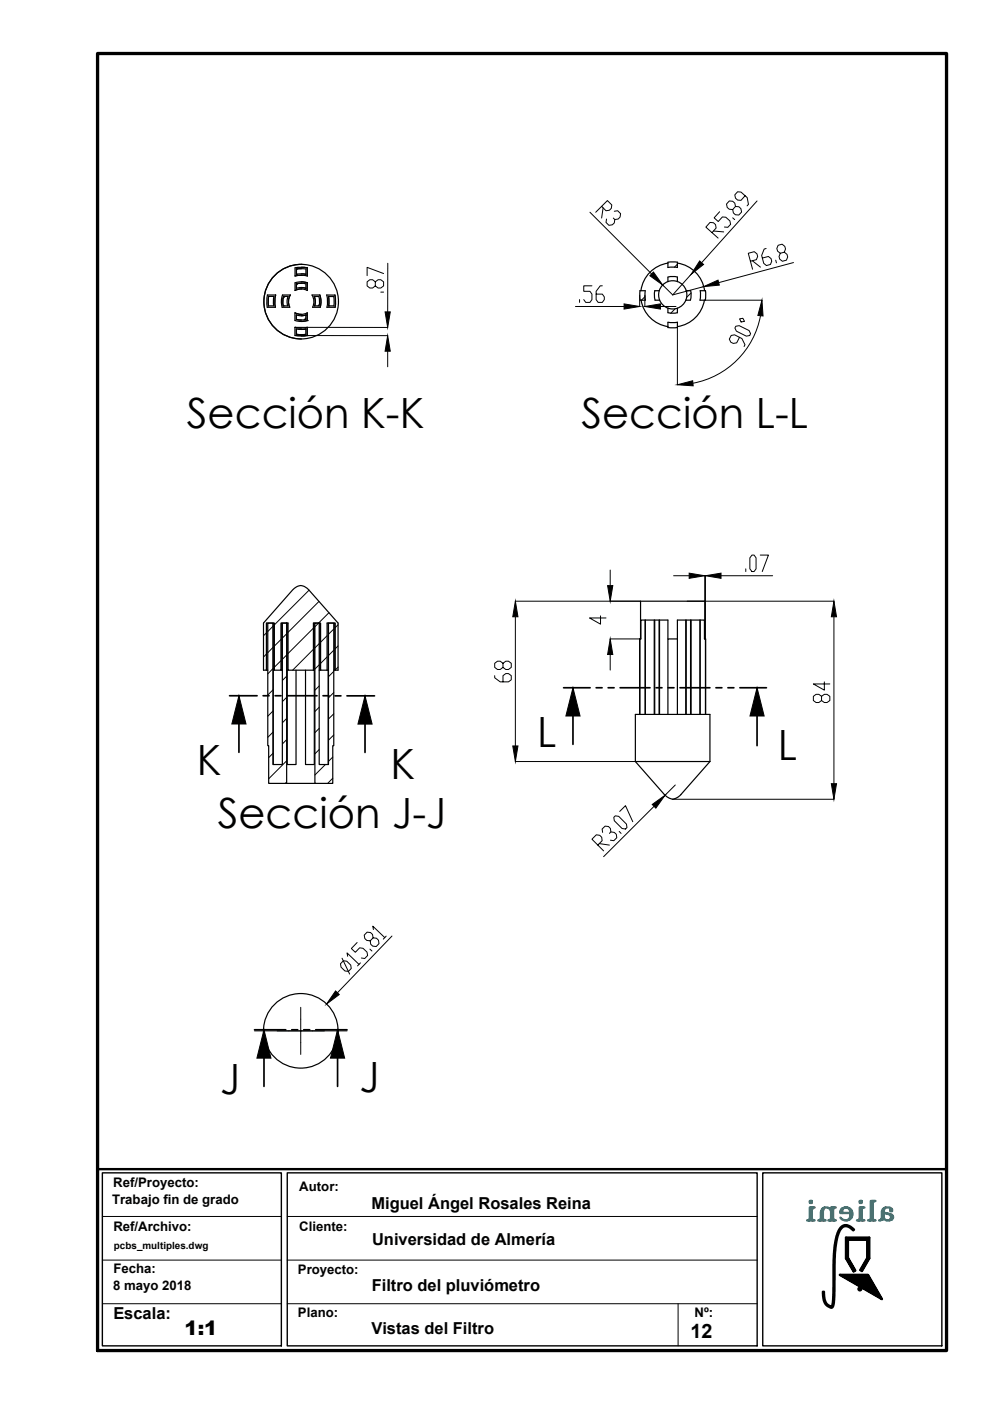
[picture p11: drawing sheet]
<svg xmlns="http://www.w3.org/2000/svg" width="210mm" height="297mm" viewBox="0 0 210 297" stroke-linecap="round" stroke-linejoin="round" font-family="sans-serif">
<defs><g id="words">
<g font-size="8.8">
<text x="39.6" y="90.7">Sección K-K</text>
<text x="123.3" y="90.7">Sección L-L</text>
<text x="113.9" y="158.3">L</text>
<text x="164.9" y="161.2">L</text>
<text x="41.7" y="164.4">K</text>
<text x="82.8" y="165.2">K</text>
<text x="46.2" y="175.5">Sección J-J</text>
<text x="46.7" y="231.9">J</text>
<text x="76.2" y="231.5">J</text>
</g>
<g font-size="4.2">
<text x="39.1" y="283.1">1:1</text>
<text x="146.4" y="283.8">12</text>
</g>
<g font-size="3.5">
<text x="78.7" y="256.3">Miguel Ángel Rosales Reina</text>
<text x="78.9" y="263.9">Universidad de Almería</text>
<text x="78.8" y="273.7">Filtro del pluviómetro</text>
<text x="24" y="279.7">Escala:</text>
<text x="78.7" y="282.8">Vistas del Filtro</text>
</g>
<g font-size="2.8">
<text x="24" y="251.7">Ref/Proyecto:</text>
<text x="23.8" y="255.3">Trabajo fin de grado</text>
<text x="63.5" y="252.6">Autor:</text>
<text x="24" y="261">Ref/Archivo:</text>
<text x="63.5" y="260.9">Cliente:</text>
<text x="24.1" y="270">Fecha:</text>
<text x="24" y="273.6">8 mayo 2018</text>
<text x="63.2" y="270.1">Proyecto:</text>
<text x="63.2" y="279.2">Plano:</text>
<text x="147.3" y="279.3">Nº:</text>
</g>
<text font-size="2.1" x="24.2" y="264.7">pcbs_multiples.dwg</text>
</g></defs>
<!-- layer: 0 -->
<g fill="none" stroke="#000" stroke-width=".25">
<path d="M62.9 58.2h.1M62.9 57h.1M62.9 57v1.2M62.9 57h2l-.1 1.2M63.8 56h.1M63.8 58.4h.1M63.8 57h.1M63.9 59.8l1.3 .2M63.9 58.4l-1.3 .1M63.9 58.1h1h-2M63.9 57h-1M63.9 56.7l1.3 .1"/>
<path d="M63.9 56a7.9 7.9 0 0 0-7.9 7.9 7.9 7.9 0 0 0 7.8 8M65.1 56.8l.1 1.7-1.6-.1-1 .1M65.1 60h.1M65.1 56.8h.1M65.2 60v1.6l-1.3-.3-1.3 .3M65.2 60l-1.6-.2-1 .2v1.6M65.2 56.8l-1.1-.1-1.5 .1v1.7M141.6 55.6h2v1.1h-2zM141.6 58.8v.9M141.6 55.8a6.8 6.8 0 0 0-5.7 5.8M141.6 58.7l1.2-.1 .8 .1M143.6 58.8v.9"/>
<path d="M143.6 55.8a6.8 6.8 0 0 1 5.8 5.8M56.7 62.5h1.7l-.1 1.6 .1 1.1-1.7-.1-.1-1.5zM56.9 64.9h1.1M56.9 62.8h1.2M57 62.8l-.1 2M58.1 62.8l-.1 2M59.8 65.1l-.1-1 .2-1.6h1.7l-.4 1.3 .2 1.3-1.6 .1M60 64.9h.1M60 64.9h1M60.1 62.8h1l-.2 .8 .1 1.2M60.1 62.8h.1M60.1 62.8l-.1 .8 .1 1.2"/>
<path d="M62.5 66.3l.1 1.6 1.5 .2 1.1-.1M62.5 69.4l.1 1.7 1 .1 1.5-.1M62.5 69.4l1.6 .1 1.1-.1-.1 1.7M62.5 69.4l1.3 .2M62.6 66.3l1.3 .4 1.3-.4-.1 1.7M62.6 66.3l1.3 .4M62.8 69.8l.1 1.1zM62.8 60.2l.1 .9zM62.8 69.8h2.1M62.9 70.9l.9 .1M62.9 66.8v.9M62.9 67.7l1 .2"/>
<path d="M62.9 66.8l.8 .1 1.2-.1M62.9 61.1l1.2-.1 .8 .1M63.8 67.9h.1M63.8 66.7h.1M63.8 60h.1M63.8 61.3h.1M63.9 61.3l-1.3 .3M63.9 61l1 .1M63.9 60l-1 .2 1.2-.1 .8 .1M64.8 69.8h.1M64.8 69.8v1.1h-1.9M64.8 66.8l.1 .9-1.2 .2-.8-.2"/>
<path d="M64.8 66.8h.1M64.8 61.1h.1M64.9 66.8l-1 .2M64.9 69.8l-1 .1M64.9 60.2v.9M65.1 71.1h.1M65.1 68h.1M65.1 71.1l-1.3 .1M65.2 68l-1.3 .2M66.2 62.5h1.6l.2 1.1-.1 1.5h-1.6l.3-1.3zM66.6 62.8h.1M66.6 62.8l.3 1.2-.2 .8"/>
<path d="M66.6 62.8h1l.1 .8v1.2M66.7 64.9h1M69.6 62.9l1.2-.1v2M69.6 62.9h.1M69.6 62.8l.1 2M69.7 64.9h.1M69.7 64.9h1.1M71 62.5l.1 1.1v1.5l-1.8 .1 .2-1.1-.2-1.6 1.7 .1M135.7 61.6h1.1l.1 2M135.7 61.6v2M135.7 63.6h1.1M135.9 63.6a6.8 6.8 0 0 0 5.7 5.6"/>
<path d="M138.9 63.6h.9M139.7 61.6h-.9l-.1 1.2 .2 .8M141.6 69.5v-1.2h2v1.2M141.6 65.4v.9l1.2 .1 .8-.1v-.9M141.6 69.4h2M141.6 65.3l1.2 .2 .8-.2M145.4 63.6h1M145.5 61.6h.9M145.5 61.6a3 3 0 0 0-4.9-1.2 3 3 0 0 0 1 4.9M145.5 61.6a3 3 0 0 1-1.9 3.7M146.4 61.6l.1 1.2-.1 .8M148.4 63.6h1.1"/>
<path d="M149.4 63.6a6.8 6.8 0 0 1-5.8 5.6M149.5 63.6l.1-2h-1.1l-.1 2M56.6 132.1l-.1 10M56.8 132.1h1.1v30h2v-30h.9v34h-3.8v-8h-.2zM57.9 132.1v30M59.7 132.1v10h-.1M60.9 132.1v30h1.9v-20M66.6 132.1v30h-1.8v-20M66.8 132.1h.9v30h1.9v-30h1.2v26h-.2v8h-3.8zM67.8 132.1v10h.2M69.6 132.1v30M71 132.1l.1 10"/>
<path d="M135.6 135.5l.1 16v-16h.2v-4h5.7v4M135.6 135.5h.1M135.8 135.5v-8h13.6v8M136.8 131.5v20M138.7 131.5v20M138.8 131.5v20M139.7 131.5v20M139.8 131.5v20M143.6 135.5h-2v16M145.4 131.5v20M145.5 131.5v20M146.4 131.5v20"/>
<path d="M146.5 131.5v20M148.4 131.5v20M149.6 135.5v16M56.6 142.1h.2M57.9 142.1h.3M59.7 142.1h.2M60.9 142.1h.2M66.4 142.1h-5.3v-10h-1.5v10h-1.4v-10h-1.7v10h-.6v-10l6.1-7a2.06 2.06 0 0 1 3.5 0l6.2 7v10h-.6v-10h-1.8v10M66.4 142.1v-10h1.6v10h1.3M66.4 142.1h.2M67.7 142.1h.1M69.3 142.1h.3"/>
<path d="M70.8 142.1h.2M143.6 151.5v-20h5.8v4h.2v16M60.8 166.1h6M134.7 161.5l6.2 7a2.04 2.04 0 0 0 3.5 0l6.1-7M134.7 161.5v-10h15.8v10M134.7 161.5h15.8"/>
<circle cx="63.9" cy="64" r="7.9"/>
<circle cx="63.8" cy="218.6" r="7.9"/>
</g>
<g fill="none" stroke="#000" stroke-width=".21">
<path d="M79.6 59.8l.6-.5h.5l.6 .5v.8l-.6 .5h-.5l-.6-.5v-.8l-.6-.5h-.6l-.6 .5v.8l.6 .5h.6l.6-.5M81.3 58l-3.5-1.3v1.7M82.2 55.8v10.3M125.1 45l13.1 13.1M127.6 43.8l.9 .9 .7-.1 .4-.4 .1-.7-.9-1-2.5 2.5M127.9 44.1l-.3 2.1M128.6 46.4l-.1 .8 .6 .6 .7-.1 .4-.4 .2-.8M130.2 44.8l.8-.1 .6 .6-.1 .7-.4 .4-.7 .1-.4-.3M143.6 56l-.6 .7M146.5 58.1l-3.9 4.4M151 49.3l.8-1-.1-.7-.4-.4h-.8l-.8 1 2.6 2.3M151.3 49l2.1 .2"/>
<path d="M152.6 44.9l-1.2 1.3 .9 .8 .9-1 .7 .1 .9 .7 .1 .8-.6 .6-.7-.1M155.3 46.2l.5 .4M155.9 43.8h.8l.4 .4 .1 .8-.6 .6-.7-.1-.4-.4-.2-.7 .6-.6-.1-.7-.5-.4-.7-.1-.6 .7 .2 .7 .4 .4h.7M158 41.5l-.9 1-.7-.1-.5-.4-.1-.7 .6-.6h.7l1.3 1.2 .3 1.4-.3 .3M159.1 55.4l1.3-.3 .2-.7-.1-.6-.6-.4-1.2 .3 .9 3.4M159.5 55.3l1.7 1.3M160.5 42.6l-11.7 13.1M162.4 52.7l-.4 .1-.5 1.4 .4 1.6 .6 .5 .9-.2 .2-.7-.1-.6-.6-.4-1.3 .3M164.5 55.2l.1 .5M166.3 53.5l.6 .4 .1 .6-.3 .7-.8 .2-.6-.5-.1-.5 .2-.7 .9-.2 .2-.7-.1-.6-.6-.4-.8 .2-.3 .7 .2 .6 .5 .4M168.2 55.7l-15.8 4.2M60.5 62.8l-.5 .5"/>
<path d="M62.6 71.1l19.6 .1M62.6 69.4h19.6M63.2 60.1l-.3 .4M64.8 67.4l-.3 .4M67.7 64.6l-.3 .3M80.7 61.9h.6M82.2 74.5v3.3M122 65h10.3M122.9 63.5v.6M125.5 60.6h-1.7v1.2h1.3l.4 .6v1.1l-.4 .6h-.9l-.4-.6M127.7 60.6h-.4l-.9 1.2v1.7l.4 .6h.9l.4-.6v-.6l-.4-.5h-1.3M135.6 62.6v2.4"/>
<path d="M136.7 62.6v2.4M136.7 62.9l-.7 .7M140 65h3.3M140.5 60.4l2.1 2.1M143.1 65.5l-.9 .9M143.6 69.5v12.1M146.5 62.1l-.9 1M149.2 60.8l-6.6 1.7M149.5 63.6h.1M149.6 63.6h12M156 69.2l.7-.2 2.1 1.1 .3 .6-.2 .4-.7 .2-2.1-1.1-.3-.6zM156.8 71.5l-.6 1.2-.7 .1-.6-.2-.3-.7 .4-.8 .8-.1 1.5 .8 .7 1.3-.2 .4"/>
<path d="M156.8 67.6l.7-.1 .3 .6-.7 .2zM161.2 66.9a17.9 17.9 0 0 1-14.3 14.4M159.4 117.7h.5l.4 .6v2.3l-.4 .6h-.5l-.4-.6v-2.3zM161.2 117.7h1.7l-1.3 3.5M56.5 134.2l-.6 .6M56.5 138.7l-.6 .6M57.9 132.8l-1.1 1.1M57.9 137.3l-1.1 1.1M59.6 135.6l-1.4 1.4M60.8 138.9l-.9 .9M60.8 134.4l-.9 .9M65.5 125.1l-7.3 7.4"/>
<path d="M66.4 133.2l-5.3 5.4M66.4 137.7l-4.4 4.4M67.6 127.5l-6.5 6.6M67.7 136.5l-.9 .9M69.3 134.8l-1.3 1.4M69.3 139.3l-1.3 1.4M69.8 129.9l-3 3M70.8 137.9l-1.2 1.1M70.8 133.4l-1.2 1.1M71.7 132.5l-.6 .6M71.7 136.9l-.6 .7M109.3 127.5h26.4"/>
<path d="M109.3 130.8v27.4M127.3 130.6v1.7l-2.3-1.3h3.5M129.4 135.5h6.2M129.4 120.9v3.3M129.4 138.8v3.3M142.8 122.1h3.3M145.7 127.5h31.1M149.4 127.4v-5.3h.2v13.3M152.9 122.1h10.9M158.1 120.6v.6M176.8 130.8v35.4M57.9 146.3l-1.1 1.1"/>
<path d="M57.9 150.7l-1.1 1.1M57.9 155.2l-1.1 1.1M57.9 141.8l-1.1 1.1M57.9 159.7l-.9 .9M59.6 140.1l-1.4 1.4M60.8 143.4l-.9 .9M60.8 147.8l-.9 1M60.8 152.3l-.9 .9M60.8 156.8l-.9 .9M67.7 140.9l-.9 1M67.7 145.4l-.9 .9M67.7 149.9l-.9 1"/>
<path d="M67.7 154.4l-.9 .9M67.7 158.9l-.9 .9M70.8 142.3l-1.2 1.2M70.8 146.8l-1.2 1.2M70.8 151.3l-1.2 1.1M70.8 155.8l-1.2 1.1M71.7 141.4l-.6 .6M104.9 143.3v.4l1.2 .9h1.7l.6-.5v-.8l-.6-.5h-.6l-.6 .5v1.3M106.6 140.6l.6-.4h.6l.6 .4v.9l-.6 .4h-.6l-.6-.4v-.9l-.5-.4h-.6l-.6 .4v.9l.6 .4h.6l.5-.4M174.2 147.6l.6-.4h.6l.5 .4v.9l-.5 .4h-.6l-.6-.4v-.9l-.6-.4h-.6l-.5 .4v.9l.5 .4h.6l.6-.4M174.8 144.6v1.7l-2.3-1.3h3.4M60.8 161.3l-3.8 3.8"/>
<path d="M60.8 165.8l-.3 .3M69 162.1l-2.2 2.2M70.6 160.5l-1 .9M70.6 165l-1.1 1.1M109.3 161.5h25.3M126.8 179.2l.9-1-.1-.7-.4-.4-.8-.1-.9 .9 2.5 2.5M127 178.9l2.2 .3M127.8 176.5l-.1-.7 .6-.6h.7l.4 .5 .1 .7-.3 .3M129.5 176.4l.7 .1 .5 .4 .1 .7-.7 .6-.7-.1M130.1 173.3l.4-.3 .7 .1 1.6 1.6 .1 .8-.3 .3-.7-.1-1.7-1.7zM131.3 176.3l.4 .4M131.4 172l1.2-1.2 1.6 3.4"/>
<path d="M138.7 171l-10.7 10.6M142.7 169.5h34.1M143.2 166.4l-2.2 2.2M75.7 199.8l-1.2 1.3 .8 .8 .9-.9 .8 .1 .8 .8 .1 .7-.6 .6-.7-.1M79.1 198.8l.7 .1 .4 .4 .2 .8-.6 .6-.8-.1-.4-.4-.1-.7 .6-.7-.1-.7-.4-.4-.8-.1-.6 .7 .2 .7 .4 .4 .7 .1M79.2 197.1l-.2-.7 2.6 2.4M81.9 198.5l-.6 .6M83.1 198.5l-11.5 12M54 218.6h19.6M63.8 213.6v10M72.5 203.2l1.6 3.3M72.8 203.7l.7 .1 .9 .8 .1 .7-.6 .7-.8-.1-.8-.8-.1-.8z"/>
<path d="M73.7 202.8l-.1-.8 2.5 2.5M76.4 204.2l-.6 .6M78.4 201.2l.5 .4M21.7 257.9h38M60.9 257.9h99.6M21.7 267.2h38M21.7 276.4h38M60.9 267.2h99.6M60.9 276.4h99.6M143.8 276.4v8.9"/>
</g>
<g fill="#000" stroke="#000" stroke-width=".21">
<path d="M138.5 57.7l2 2.7-2.7-1.9zM148.3 55.3l.9 .8-2.7 2zM149.2 60.8l3-1.4 .3 1.1zM82.2 71.2l.5 3.3h-1.1zM81.6 66.1h1.1l-.5 3.3zM132.3 64.4l3.3 .6-3.3 .5zM136.7 65l3.3-.6v1.1zM161.6 63.6l.2 3.4-1.1-.1zM143.6 81.6l3.3-.9 .1 1.1zM109.3 127.5l.5 3.3h-1.1zM129.4 135.5l.5 3.3h-1.1zM128.8 124.2h1.1l-.5 3.3z"/>
<path d="M146.1 121.5l3.3 .6-3.3 .5zM149.6 122.1l3.3-.6v1.1zM176.8 127.5l.6 3.3h-1.1zM50.7 147.5l1.5 6h-3zM77.4 147.5l1.5 6h-3zM108.7 158.2h1.1l-.5 3.3zM121.5 145.8l1.5 6h-3zM160.5 145.8l1.5 6h-3zM138.3 170.6l2.7-2-1.9 2.7zM176.3 166.2h1.1l-.6 3.3zM56 218.3l1.5 6h-3zM71.1 210.1l.8 .8-2.7 2z"/>
<path d="M71.6 218.3l1.5 6h-3z"/>
</g>
<g fill="none" stroke="#000" stroke-width=".36">
<path d="M48.7 147.5h5.8M50.7 147.5v12M55.8 147.5h1.3M58.3 147.5h1.3M60.9 147.5h6.3M68.5 147.5h1.3M71 147.5h1.3M73.6 147.5h5.8M77.4 147.5v12M119.5 145.8h5.6M121.5 145.8v12M126.4 145.8h1.3"/>
<path d="M128.9 145.8h1.3M131.5 145.8h6.3M139.1 145.8h1.3M141.6 145.8h1.3M144.2 145.8h6.3M151.8 145.8h1.3M154.3 145.8h1.3M156.9 145.8h5.6M160.5 145.8v12.3M54 218.3h6.6M56 218.3v12M61.9 218.3h1.2"/>
<path d="M64.4 218.3h1.3M66.9 218.3h6.7M71.6 218.3v12"/>
</g>
<path d="M20.7 247.9h180" fill="none" stroke="#000" stroke-width=".51"/>
<path d="M21.7 248.7h38v36.6h-38zM60.9 248.7h99.6v36.6h-99.6zM161.7 248.7h38v36.6h-38z" fill="none" stroke="#000" stroke-width=".3"/>
<path d="M20.7 11.3h180v275h-180z" fill="none" stroke="#000" stroke-width=".7"/>
<!-- layer: principal -->
<g fill="none" stroke="#000" stroke-width=".3">
<path d="M171.3 258.7h.1M171.4 258.7h.1M171.5 258.7h-.1M171.6 258.6l-.1 .1M171.7 255l.4-.4zM171.7 256.4l.4-.4zM171.7 256.4l.5-.4zM171.7 256.5l.5-.5zM171.7 256h.1M171.7 256.2l.2-.2-.2 .2M171.7 257.9l.4-.4-.4 .5M171.7 254.8l.2-.2z"/>
<path d="M171.8 254.8l.2-.2zM171.8 256l-.1 .1M171.8 254.6l-.1 .1M171.8 254.8l.2-.2-.3 .4zM171.9 254.6l-.2 .2M171.9 254.8h.1M171.9 254.9l.2-.1-.3 .2zM171.9 255l.2-.2zM171.9 255l.2-.2-.2 .2M172 256l-.3 .3M172 254.6l-.3 .3M172.1 256l-.4 .4"/>
<path d="M172.1 254.7l-.4 .3 .4-.3M172.1 256.4h.1M172.1 258.1l-.6 .6 .6-.5-.5 .5 .5-.4M172.1 258.7h.1M172.1 254.9l-.1 .1 .1-.1M172.1 255h.1M172.1 256.4l-.4 .5M172.1 256.5l-.4 .5M172.1 256.6l-.4 .4M172.1 256.7l-.4 .4M172.1 256.8l-.4 .4M172.1 256.9l-.4 .4"/>
<path d="M172.1 257l-.4 .4M172.1 257l-.4 .5M172.1 257.1l-.4 .5M172.1 257.2l-.4 .4M172.1 257.3l-.4 .4M172.1 257.4l-.4 .4M172.1 257.4l-.4 .5 .4-.4M172.1 257.6l-.4 .5M172.1 257.7l-.4 .5M172.1 257.8l-.4 .4M172.1 257.9l-.4 .4M172.1 257.9l-.4 .5"/>
<path d="M172.1 258l-.4 .5M172.1 258.4l-.3 .3M172.1 258.6l-.3 .1M172.1 258.6h.1M172.1 258.6l-.2 .1M172.2 256.3l-.5 .5M172.2 256.2l-.5 .5 .4-.4M172.2 258.6l-.2 .1 .1-.1M172.2 258.6l-.2 .1M172.2 256.2l-.1 .1M172.3 256l-.6 .5M172.3 256.1l.1-.1-.3 .3"/>
<path d="M172.3 258.6h.1M172.3 258.6l-.2 .1M172.3 256l-.6 .6 .4-.4M172.3 258.7h.1M172.3 256l-.2 .2M172.3 258.7h-.1M172.4 258.7h-.1M172.4 258.7h.1M172.4 256l-.1 .1M172.5 258.7h.1M172.5 258.7h-.1M172.5 256l-.1 .1"/>
<path d="M172.5 256h.1M173.7 258.7h.1M173.8 258.7h-.1M174 258.6l-.3 .1M174.1 258.7h.1M174.1 257l.4-.4-.4 .5M174.1 257.3l.4-.4-.4 .5M174.5 258.7h.1M174.5 258.1l-.6 .6 .6-.5M174.5 256.9l-.4 .3M174.5 257l-.4 .5M174.5 257.1l-.4 .4"/>
<path d="M174.5 257.2l-.4 .4M174.5 257.3l-.4 .4M174.5 257.3l-.4 .5M174.5 257.4l-.4 .4M174.5 257.5l-.4 .4M174.5 257.5l-.4 .5M174.5 257.6l-.4 .5M174.5 257.7l-.4 .4M174.5 257.8l-.4 .4M174.5 257.8l-.4 .5M174.5 257.9l-.4 .4M174.5 258l-.4 .4"/>
<path d="M174.5 258.1l-.4 .4M174.5 258.3l-.5 .4M174.5 258.3l-.4 .4M174.5 258.4l-.4 .3 .4-.1M174.5 258.6l-.2 .1 .2-.1M174.5 258.6h.1M174.5 256.2l-.2 .2M174.5 256.7l-.4 .5 .4-.4M174.5 256.2l-.2 .3M174.5 258.6l-.2 .1M174.5 256.6l-.4 .4M174.6 258.6l-.2 .1"/>
<path d="M174.6 258.6l-.1 .1M174.6 256.1l-.4 .4M174.6 256.4l-.5 .6M174.6 258.6h.1M174.6 258.7h.1M174.6 256.3l-.5 .6M174.6 256.3l-.5 .5M174.6 258.6l-.1 .1h.1M174.7 256.2l-.6 .6M174.7 256.1l-.5 .5M174.7 258.7h.1M174.8 258.7h-.1"/>
<path d="M174.8 256l-.6 .7M175.9 258.7h-.1M175.9 258.7l.2-.1zM176 258.7h-.1M176.2 258.7h.1M176.2 256h.1M176.2 256.4l.4-.4-.4 .5M176.2 257.9l.4-.5-.4 .5M176.2 258.6l-.2 .1M176.3 256l-.1 .1M176.4 256l-.2 .2M176.5 256l-.3 .3"/>
<path d="M176.6 256l-.4 .3M176.6 258.7h.1M176.6 256.1l-.4 .4M176.6 256.2l-.4 .4M176.6 256.3l-.4 .4M176.6 256.3l-.4 .5M176.6 256.4l-.4 .5M176.6 256.5l-.4 .4M176.6 256.6l-.4 .4M176.6 256.7l-.4 .4M176.6 256.8l-.4 .4M176.6 256.8l-.4 .5"/>
<path d="M176.6 256.9l-.4 .5M176.6 257l-.4 .5M176.6 257.1l-.4 .4M176.6 257.2l-.4 .4M176.6 257.3l-.4 .4M176.6 257.3l-.4 .5 .4-.4M176.6 257.5l-.4 .5M176.6 257.6l-.4 .5M176.6 257.7l-.4 .4M176.6 257.8l-.4 .4M176.6 257.8l-.4 .5M176.6 257.9l-.4 .4"/>
<path d="M176.6 258l-.4 .4M176.6 258.1l-.6 .6M176.6 258.1l-.5 .6 .5-.5M176.6 258.3l-.4 .4M176.6 258.4l-.3 .3M176.6 258.6l-.3 .1M176.6 258.6l-.2 .1 .2-.1M176.6 258.6h.1M176.6 258.6v.1M176.6 258.6l-.1 .1h.1M176.7 258.6l-.1 .1M176.7 258.6l-.1 .1 .1-.1"/>
<path d="M176.7 258.6h.1M176.8 258.7h.1M176.8 258.6l-.1 .1M176.8 258.7h-.1M177 258.7h-.2M177 258.7h.1M178.2 256.7l.6-.6-.6 .7M178.6 256.6l-.4 .5M178.6 256.7l-.4 .5M178.6 256.8l-.4 .4M178.6 256.9l-.3 .3M178.6 257l-.2 .2"/>
<path d="M178.6 257.1l-.1 .1M178.6 256.5l-.4 .5M178.6 256.2l-.3 .3M178.7 256.4l-.5 .5M178.8 256.1l-.5 .5M178.8 256.2l-.6 .7 .5-.5M178.9 256.1l-.1 .1M179 256.1l-.2 .1M179 256.1h-.1M179.1 256l-.1 .1M179.1 256h.1M179.2 256h.1"/>
<path d="M179.5 256h.1M179.6 256h.1M179.6 258.7h.1M179.6 256l.1 .1M179.7 256.1h.1M179.8 258.7h-.2M179.8 256.1h.1M179.9 256.1h.1M179.9 256.2h.1M179.9 256.1l-.1 .1M179.9 258.6h.1M180 256.2h.1"/>
<path d="M180.1 256.3l.1-.1-.1 .1M180.1 256.2v.1M180.1 256.4l.1-.1-.1 .1M180.1 258.3l.5-.4-.7 .8M180.2 256.5l.1-.1-.1 .1M180.2 256.5l.1-.2-.1 .2M180.2 256.6l.2-.1-.2 .2M180.2 258.2l.5-.6-.5 .6M180.2 256.7l.2-.2-.2 .2M180.2 256.3l-.1 .1M180.3 256.8l.2-.3-.2 .3M180.3 256.9l.2-.3-.2 .3"/>
<path d="M180.3 257.6l.4-.4-.4 .4M180.3 257l.3-.3-.3 .3M180.3 257.1l.3-.3-.3 .4M180.3 257.3l.3-.3-.3 .3M180.5 256.5l-.3 .2M180.5 258.1l-.4 .5M180.6 256.7l-.3 .2M180.6 258l-.7 .6M180.6 258l-.6 .6 .6-.6M180.6 257.9l-.7 .7 .7-.7M180.6 256.9l-.3 .3M180.7 257.8l-.5 .5 .4-.5"/>
<path d="M180.7 257.1l-.4 .4M180.7 257l-.4 .4M180.7 257.2l-.4 .4M180.7 257.2l-.4 .5M180.7 257.3l-.4 .6M180.7 257.5l-.4 .5M180.7 257.6l-.5 .5M182.3 255l.4-.4zM182.3 256h.1M182.3 256.4l.4-.4-.4 .4M182.3 254.6v.1M182.3 257.6l.4-.4-.4 .5"/>
<path d="M182.3 254.8l.2-.2zM182.3 256v.1M182.4 254.8l.2-.2zM182.4 254.6l-.1 .1M182.4 256l-.1 .2M182.4 258.7l.3-.2-.3 .2M182.4 254.6l-.1 .2M182.5 254.8h.1M182.5 256l-.2 .2M182.5 254.6l-.2 .3M182.5 256l-.2 .3M182.6 254.8l.1-.1-.3 .3z"/>
<path d="M182.6 254.6l-.3 .3 .3-.3M182.6 256l-.3 .3M182.7 256l-.4 .4M182.7 254.7l-.4 .3 .4-.3M182.7 254.8l-.3 .2 .3-.2M182.7 254.8l-.2 .2zM182.7 258.7h.1M182.7 254.9l-.2 .1M182.7 254.9l-.1 .1M182.7 255h.1M182.7 256.1l-.4 .4M182.7 256.1l-.4 .5"/>
<path d="M182.7 256.2l-.4 .4M182.7 256.3l-.4 .4M182.7 256.4l-.4 .4M182.7 256.4l-.4 .5M182.7 256.5l-.4 .5M182.7 256.6l-.4 .5M182.7 256.7l-.4 .5M182.7 256.8l-.4 .4M182.7 256.9l-.4 .4M182.7 257l-.4 .4M182.7 257l-.4 .5M182.7 257.1l-.4 .5"/>
<path d="M182.7 257.3l-.4 .5M182.7 257.4l-.4 .6M182.7 257.6l-.4 .4M182.7 257.7l-.4 .4M182.7 257.7l-.4 .5 .4-.4M182.7 257.9l-.4 .4M182.7 257.9l-.4 .5M182.7 258l-.4 .5M182.7 258.2l-.4 .5M182.7 258.1l-.4 .5M182.7 258.3l-.4 .4 .4-.3M182.7 258.6l-.2 .1"/>
<path d="M182.7 258.7h-.1M184.6 255.8l.4-.4-.4 .5M184.6 256.7l.4-.4-.4 .4M184.6 257l.4-.4-.4 .5M184.6 258.1l.4-.4-.4 .5M184.6 258.7l.4-.3-.3 .3M184.7 254.6l-.1 .1M184.8 254.6l-.2 .2M184.9 254.6l-.3 .3M185 254.6l-.4 .4M185 258.7h.1M185 254.6l-.4 .5"/>
<path d="M185 254.7l-.4 .5M185 254.8l-.4 .4M185 254.8l-.4 .5M185 254.9l-.4 .5M185 255l-.4 .4M185 255.1l-.4 .4M185 255.1l-.4 .5M185 255.2l-.4 .4M185 255.2l-.4 .5M185 255.3l-.4 .5M185 255.5l-.4 .4M185 255.6l-.4 .4"/>
<path d="M185 255.7l-.4 .4M185 255.7l-.4 .5M185 255.8l-.4 .4M185 255.9l-.4 .4M185 255.9l-.4 .6M185 256.1l-.4 .4M185 256.2l-.4 .4M185 256.3l-.4 .5M185 256.4l-.4 .5M185 256.5l-.4 .4M185 256.7l-.4 .5M185 256.8l-.4 .5"/>
<path d="M185 256.9l-.4 .5M185 257l-.4 .6M185 257.2l-.4 .5M185 257.3l-.4 .4M185 257.4l-.4 .4M185 257.5l-.4 .4M185 257.5l-.4 .5M185 257.6l-.4 .4M185 257.6l-.4 .5M185 257.8l-.4 .5M185 257.9l-.4 .4M185 258l-.4 .4"/>
<path d="M185 258l-.4 .5M185 258.1l-.4 .5M185 258.2l-.4 .4M185 258.3l-.4 .4M185 258.4l-.4 .3M185 258.4l-.3 .3M185 258.5l-.2 .2M185 258.6l-.1 .1M185 258.7h-.1M187 257.5l.4-.4-.4 .5M187.2 258.6h.1M187.2 258.5l-.1 .1"/>
<path d="M187.3 258.4l-.3 .2 .2-.2M187.3 258.3l-.3 .3M187.3 258.2l-.3 .4 .3-.3M187.4 256.6l-.4 .4M187.4 256.7l-.4 .4M187.4 256.8l-.4 .4M187.4 256.9l-.4 .4M187.4 256.9l-.4 .5M187.4 257l-.4 .5M187.4 257.2l-.4 .4M187.4 257.3l-.4 .4M187.4 257.4l-.4 .4"/>
<path d="M187.4 257.4l-.4 .5M187.4 257.5l-.4 .4M187.4 257.6l-.4 .4M187.4 257.7l-.4 .4M187.4 257.7l-.4 .5M187.4 257.8l-.5 .5M187.4 257.9l-.6 .6M187.4 258l-.8 .7M187.4 258l-.6 .7M187.4 258.1l-.5 .6M187.4 256.2l-.2 .2M187.4 256.5l-.4 .5"/>
<path d="M187.5 256.4l-.5 .5 .4-.4M187.5 256.3l-.5 .6M187.5 256.1l-.4 .5M187.6 257.2h.1M187.7 256.1l-.7 .6M187.7 257.2h.1M187.7 256l-.7 .8M187.8 256l-.8 .8M187.8 257.2h.1M187.9 257.3h.1M188 257.3h-.1M188 257.3h.1"/>
<path d="M188.1 257.3h-.1M188.2 257.3h-.1M188.2 257.3h.1M188.3 257.3h-.1M188.3 257.3v.1M188.4 257.3l-.1 .1M188.5 257.4h-.2M188.5 257.4h-.1M188.5 257.4h.2M188.6 258.7l.7-.7-.7 .7M188.8 257.5h-.2M188.9 257.5l-.1 .1"/>
<path d="M188.9 257.9l.3-.3-.3 .3M189 257.5l-.2 .2M189.1 257.6l-.2 .2M189.1 258.6h.1M189.2 258.5l-.1 .1M189.2 257.7l-.3 .2M189.2 257.7l-.3 .3M189.2 257.7l-.3 .4M189.3 257.8l-.4 .3M189.3 258.3l-.3 .3M189.3 257.9l-.4 .3M189.3 257.9l-.4 .4"/>
<path d="M189.3 257.9l-.4 .5M189.3 257.9l-.5 .6M189.3 258.2l-.4 .4M189.3 257.9l-.5 .5M189.3 258l-.6 .7M189.3 258.1l-.6 .6M178.1 270.3h.1M178.2 270.3h-.1M178.3 270.3l-.1 .1M178.4 270.3l-.1 .1 .1-.1M178.5 270.3l-.2 .1 .2-.1M178.6 270.3l-.2 .2"/>
<path d="M178.7 270.3l-.2 .2M178.8 270.3l-.3 .2M178.9 270.3l-.3 .3M179 270.3l-.4 .3M179.1 270.3l-.4 .3M179.2 270.9l.7-.6-.7 .7M179.3 271l.8-.7-.7 .7M179.3 270.3l-.6 .4M179.4 270.3l-.5 .5M179.4 262.4h.1M179.4 270.3l-.5 .5 .6-.5M179.5 262.4l-.1 .1"/>
<path d="M179.5 270.3l-.5 .5M179.5 262.4l-.1 .2M179.6 270.3l-.6 .5 .8-.5M179.6 262.4l-.2 .2M179.6 262.4l-.2 .4M179.8 262.4l-.4 .4 .4-.4M179.8 262.9l-.4 .5M179.8 263l-.4 .4M179.8 263l-.4 .5 .4-.4M179.8 263.2l-.4 .4M179.8 263.2l-.4 .5M179.8 263.3l-.4 .5"/>
<path d="M179.8 263.4l-.4 .4M179.8 263.5l-.4 .4M179.8 263.5l-.4 .5M179.8 263.6l-.4 .5 .4-.4M179.8 263.7l-.4 .4M179.8 263.8l-.4 .4M179.8 263.8l-.4 .5M179.8 263.9l-.4 .5 .4-.4M179.8 264l-.4 .5M179.8 264.1l-.4 .5M179.8 264.2l-.4 .5M179.8 264.3l-.4 .4"/>
<path d="M179.8 264.4l-.4 .4M179.8 264.4l-.4 .5M179.8 264.5l-.4 .5M179.8 264.6l-.4 .5M179.8 264.7l-.4 .5 .4-.4M179.8 264.9l-.4 .4M179.8 265l-.4 .4M179.8 265l-.4 .5M179.8 265.1l-.4 .6M179.8 265.3l-.4 .4M179.8 265.3l-.4 .5M179.8 265.5l-.4 .4"/>
<path d="M179.8 265.6l-.4 .4M179.8 265.8l-.4 .4M179.8 265.6l-.4 .5M179.8 265.8l-.4 .5M179.8 265.7l-.4 .4M179.8 265.9l-.4 .5M179.8 266l-.4 .4M179.8 266l-.4 .5M179.8 266.1l-.4 .4M179.8 266.1l-.4 .5M179.8 266.3l-.4 .5M179.8 266.2l-.4 .5 .4-.4"/>
<path d="M179.8 266.4l-.4 .4M179.8 266.5l-.4 .4 .4-.4M179.8 266.6l-.4 .3M179.8 266.6l-.3 .4M179.8 266.7l-.3 .3M179.8 266.7l-.3 .4M179.8 270.3l-.6 .6M179.8 266.8l-.2 .3M179.9 266.8l-.3 .3M179.9 262.4l-.5 .5M179.9 262.8l.5-.4-.4 .4M179.9 266.9l-.3 .3"/>
<path d="M179.9 266.9l-.3 .4 .3-.4M179.9 270.3l-.6 .7M180 267l-.3 .3M180 262.4l-.6 .6M180 267l-.3 .4 .3-.3M180 267.1l-.2 .3 .3-.2M180 267.9l.3-.3-.2 .3M180.1 267.1l-.4 .3M180.1 262.4l-.7 .7M180.1 267.2l-.3 .3 .3-.3M180.1 267.3l-.3 .3M180.1 262.4l-.7 .8"/>
<path d="M180.2 267.3l-.3 .4M180.2 262.4l-.8 .8M180.2 267.4l-.3 .3M180.2 268.2l.3-.3-.3 .4M180.2 270.3l-.8 .8M180.2 262.4l-.8 .9M180.2 267.4l-.3 .4M180.2 267.5l-.3 .3M180.2 267.5l-.2 .3 .3-.3M180.3 270.3l-.9 .8M180.3 262.4l-.5 .4M180.3 267.5l-.3 .3"/>
<path d="M180.3 268.5l.3-.4-.2 .4M180.4 267.7l-.3 .3M180.4 267.7l-.3 .4M180.4 270.3l-.9 .8M180.4 267.8l-.2 .3 .3-.2M180.4 270.3l-.8 .9M180.4 262.4l-.4 .4M180.5 262.8l.4-.4-.3 .4M180.5 267.9l-.3 .3M180.5 268.7l.3-.3-.3 .4M180.5 262.4l-.5 .4M180.5 268.8l.4-.3-.3 .4"/>
<path d="M180.5 270.3l-.9 .9M180.6 268.9l.3-.3-.3 .3M180.6 262.4l-.5 .4M180.6 268l-.4 .3M180.6 268.1l-.3 .3M180.6 262.4l-.4 .4M180.6 270.3l-.9 .9M180.7 268.2l-.3 .3M180.7 268.2l-.3 .4M180.7 269.1l.3-.3-.3 .4M180.7 270.3l-1 1M180.7 262.4l-.4 .4"/>
<path d="M180.8 262.4l-.5 .4M180.8 268.4l-.3 .3M180.8 270.3l-1 1 1.1-1-1 1.1 1.1-1.1M180.8 268.5l-.3 .3M180.9 262.4l-.5 .4M180.9 268.6l-.3 .3M180.9 269.5l.3-.3-.3 .3M180.9 268.7l-.2 .3M181 269.5l.3-.3-.3 .4M181 262.4l-.4 .4M181 268.9l-.2 .3M181.1 262.4l-.5 .4"/>
<path d="M181.1 269l-.3 .3M181.1 269l-.3 .3 .4-.3M181.1 270.3l-1.1 1.1M181.2 269l-.3 .4 .3-.3M181.2 262.4l-.5 .4M181.2 270.3l-1.2 1.1M181.2 272.1l1.9-1.8-1.8 1.8M181.3 269.3l-.3 .3 .3-.2M181.3 262.4l-.5 .4M181.3 269.3l-.1 .2M181.3 270.3l-1.2 1.2M181.3 269.4h.1"/>
<path d="M181.4 262.4l-.5 .4M181.4 270.3l-1.2 1.2M181.4 270.3l-1.2 1.2 1.4-1.2M181.5 262.4l-.5 .4M181.5 262.4l-.4 .4M181.6 272.4l2.2-2.1-2.1 2.1M181.6 262.4l-.4 .4M181.7 270.3l-1.4 1.3M181.7 270.3l-1.3 1.3M181.7 262.4l-.5 .4M181.8 272.4l2.2-2.1zM181.8 262.4l-.5 .4"/>
<path d="M181.8 262.4l-.4 .4M181.8 262.4l-.4 .4 .5-.4M181.8 270.3l-1.4 1.3M181.9 272.5l2.2-2.2-2.2 2.2M181.9 270.3l-1.4 1.4M181.9 272.5l2.2-2.1zM182 262.4l-.5 .4M182 272.5l2.1-2.1-2.1 2.2M182 262.4l-.4 .4M182.1 270.3l-1.5 1.5 1.5-1.5M182.1 272.6l2.1-2zM182.1 262.4l-.4 .4"/>
<path d="M182.1 270.3l-1.6 1.4M182.1 270.3l-1.4 1.5M182.2 262.4l-.5 .4 .5-.4M182.2 270.3l-1.5 1.5 1.5-1.5M182.3 270.3l-1.6 1.5M182.3 270.3l-1.6 1.5 1.6-1.5M182.3 262.4l-.5 .4M182.4 272.8l1.9-2zM182.4 270.3l-1.6 1.6M182.4 272.8l1.9-2-1.9 2M182.5 262.4l-.6 .4M182.5 262.8l.5-.4-.4 .4"/>
<path d="M182.5 270.3l-1.6 1.6M182.5 262.4l-.4 .4M182.6 270.3l-1.7 1.6M182.6 272.9l1.9-1.8-1.8 1.9M182.6 262.4l-.4 .4M182.7 270.3l-1.7 1.7 1.7-1.7M182.7 262.4l-.4 .4M182.7 270.3l-1.7 1.7M182.8 262.4l-.5 .4 .5-.4M182.8 269.5h-.1M182.8 270.3l-1.8 1.7M182.8 270.3l-1.7 1.7 1.7-1.7"/>
<path d="M182.8 270.3l-1.7 1.7 1.8-1.7M182.8 273l1.8-1.7-1.7 1.8M182.9 269.3l-.2 .2 .1-.1M182.9 270.3l-1.8 1.7M182.9 270.3l-1.7 1.8 1.7-1.8M182.9 262.4l-.5 .4M183 270.3l-1.8 1.8 1.8-1.8M183 269l-.4 .4 .4-.3M183 273.2l1.7-1.7-1.6 1.7M183.1 262.4l-.5 .4M183.1 268.9l-.5 .5 .5-.5M183.1 262.4l-.4 .4"/>
<path d="M183.2 270.3l-1.9 1.9 1.9-1.9M183.2 262.4l-.4 .4M183.3 270.3l-2 1.9M183.3 262.4l-.5 .4 .6-.4M183.3 268.6l-.8 .8 .7-.6M183.3 270.3l-1.9 1.9M183.3 270.3l-1.9 1.9 2-1.9M183.3 268.5l-.8 .8 .8-.8M183.4 270.3l-2 1.9M183.4 270.3l-1.9 2M183.4 268.3l-1 1 1-.9M183.4 262.4l-.4 .4"/>
<path d="M183.5 270.3l-2 2 2-2M183.5 268.2l-1.1 1.1M183.5 262.4l-.5 .4M183.5 268.2l-1.1 1.1 .3 .2M183.5 270.3l-2 2M183.5 270.3l-1.9 2 2-2M183.5 262.4l-.4 .4M183.6 267.3l.7-.8-.8 .8M183.6 268.1l-1.2 1.1M183.6 262.4l-.4 .4 .4-.4M183.6 270.3l-2 2M183.7 267.9l-1.2 1.2"/>
<path d="M183.7 262.4l-.4 .4M183.8 267.8l-1.2 1.1M183.8 267.7l-1.1 1.1M183.8 262.4l-.4 .4M183.8 270.3l-2.1 2.1 2.1-2.1M183.8 266.8l.5-.5-.5 .5M183.9 262.4l-.5 .4M183.9 270.3l-2.2 2.1M183.9 270.3l-2.1 2.1 2.1-2.1M183.9 267.5l-1.2 1.2M183.9 265.1l.4-.4-.4 .5M183.9 266.3l.4-.4-.4 .5"/>
<path d="M183.9 267.5l-1.2 1.3M184 262.4l-.5 .4M184 270.3l-2.2 2.2 2.2-2.2M184 273.7l1.3-1.2-1.2 1.2M184 262.4l-.4 .4M184 267.3l-1.2 1.3M184.1 267.2l-1.2 1.2M184.1 270.3l-2.2 2.2M184.1 267.2l-1.1 1.1M184.1 262.4l-.5 .4M184.1 267.1l-1.1 1.2M184.1 270.5l-2.1 2.1"/>
<path d="M184.2 270.5l-2.1 2.1M184.2 273.8l1.2-1.2-1.2 1.2M184.2 262.4l-.5 .4M184.2 270.7l-2 2M184.2 262.4l-.4 .4M184.2 266.9l-1.2 1.3M184.3 270.7l-2.1 2M184.3 266.8l-1.2 1.2M184.3 262.4l-.4 .4M184.3 262.4l-.4 .5M184.3 262.5l-.4 .5M184.3 262.6l-.4 .5"/>
<path d="M184.3 262.7l-.4 .4M184.3 262.8l-.4 .4M184.3 262.8l-.4 .5M184.3 263.1l-.4 .5M184.3 262.9l-.4 .5M184.3 263l-.4 .4M184.3 263l-.4 .5M184.3 263.1l-.4 .4M184.3 263.2l-.4 .5M184.3 263.3l-.4 .4M184.3 263.4l-.4 .4M184.3 263.4l-.4 .5"/>
<path d="M184.3 263.5l-.4 .4 .4-.3M184.3 263.6l-.4 .5M184.3 263.7l-.4 .4M184.3 263.7l-.4 .5M184.3 263.8l-.4 .5M184.3 263.9l-.4 .4M184.3 263.9l-.4 .5M184.3 264l-.4 .5 .4-.4M184.3 264.1l-.4 .5M184.3 264.2l-.4 .5M184.3 264.3l-.4 .5M184.3 264.4l-.4 .4"/>
<path d="M184.3 264.4l-.4 .5M184.3 264.5l-.4 .4M184.3 264.6l-.4 .4M184.3 264.6l-.4 .5M184.3 264.8l-.4 .5M184.3 265l-.4 .4M184.3 264.9l-.4 .5M184.3 265l-.4 .5M184.3 265.1l-.4 .4M184.3 265.2l-.4 .4M184.3 265.2l-.4 .5M184.3 265.3l-.4 .4"/>
<path d="M184.3 265.3l-.4 .5M184.3 265.4l-.4 .5 .4-.4M184.3 265.6l-.4 .4M184.3 265.6l-.4 .5M184.3 265.7l-.4 .4M184.3 265.7l-.4 .5M184.3 265.8l-.4 .5M184.3 266l-.4 .4M184.3 266l-.4 .5M184.3 266.1l-.4 .5M184.3 266.2l-.4 .5M184.3 266.4l-.5 .5"/>
<path d="M184.3 266.4l-.6 .6M184.3 266.4l-.7 .8M184.3 266.6l-.9 .9M184.3 266.6l-1 1.1M184.3 266.7l-1.1 1.2M184.4 270.9l-1.9 1.9M184.4 270.9l-1.9 1.9 1.9-1.8M184.5 271l-2 1.9M184.5 271.1l-1.9 1.8M184.5 271.2l-1.7 1.8 1.8-1.8M184.6 271.3l-1.8 1.7M184.6 274l1-.9z"/>
<path d="M184.7 271.4l-1.8 1.7M184.7 271.4l-1.7 1.7M184.7 271.5l-1.7 1.6M184.7 271.5l-1.6 1.7 1.6-1.7M184.7 274.1l1-.9-.9 1M184.8 271.6l-1.7 1.6M184.8 271.6l-1.6 1.6 1.6-1.5M184.9 271.7l-1.7 1.6M184.9 271.8l-1.6 1.5M184.9 271.8l-1.5 1.6M184.9 271.9l-1.4 1.5 1.5-1.5M185 272l-1.5 1.4"/>
<path d="M185 272l-1.4 1.5 1.4-1.5M185 272.1l-1.4 1.4M185.1 272.1l-1.5 1.4M185.1 272.2l-1.4 1.3M185.1 272.2l-1.4 1.4M185.2 272.2l-1.4 1.4M185.2 272.3l-1.3 1.3M185.2 274.4l.8-.8-.7 .8M185.2 272.4l-1.3 1.2M185.3 272.4l-1.4 1.3M185.3 272.5l-1.3 1.2M185.3 272.5l-1.2 1.2"/>
<path d="M185.3 272.6l-1.2 1.2M185.4 272.7l-1.1 1.2 1.1-1.2M185.4 272.8l-1.1 1.1M185.5 272.8l-1.2 1.1M185.5 272.9l-1.1 1 1.1-1M185.5 274.6l.7-.6-.6 .6M185.6 272.9l-1.1 1.1M185.6 273l-1.1 1M185.6 273l-1 1M185.6 273.1l-.9 1 1-1M185.7 273.2l-1 .9M185.7 273.3l-.9 .9 1-.9"/>
<path d="M185.8 274.7l.5-.5zM185.8 273.3l-.9 .9M185.8 273.4l-.8 .9M185.9 273.5l-.9 .8M185.9 273.6l-.8 .7M185.9 273.6l-.8 .8zM186 273.6l-.8 .8M186 273.7l-.7 .8M186 273.8l-.6 .7 .7-.7M186.1 273.9l-.7 .6M186.1 274l-.6 .6M186.2 275l.3-.3z"/>
<path d="M186.2 274.1l-.6 .6M186.2 274.1l-.5 .6 .6-.6M186.3 274.2l-.6 .5 .6-.5M186.3 274.2l-.6 .5M186.3 275l.3-.3-.2 .4M186.4 274.3l-.5 .5M186.4 274.4l-.5 .4M186.4 274.4l-.4 .5M186.4 274.5l-.3 .4 .4-.4M186.5 274.6l-.4 .3M186.5 275.1l.2-.1zM186.6 274.7l-.3 .3 .3-.3"/>
<path d="M186.6 275.2l.2-.1-.1 .2M186.7 274.8l-.3 .3 .3-.2M186.7 274.9l-.2 .2M186.8 275.1l-.2 .1M186.8 275.1l-.1 .2M186.9 275.2l-.1 .1 .1-.1M186.9 275.2l-.1 .1M186.9 275.3h.1M186.9 275.4h.1M187 275.4h.1"/>
</g>
<g fill="none" stroke="#000" stroke-width=".51">
<path d="M178.1 270.3h5.9l3 5.1zM180.9 260.9a1.74 1.74 0 0 0-2.3-.7l-.8 1.2-.5 1.8a103.5 103.5 0 0 0-.4 11.5l-.1 1.2a1.11 1.11 0 0 1-.6 1.4l-.1-.1a3 3 0 0 1-1.6-3.3M181.1 260.7a1.93 1.93 0 0 0-2.6-.7 8.3 8.3 0 0 0-1.6 5.3l-.2 10-.4 1.8-.8-.4-.4-.6-.3-.9-.1-1.3M182.4 269.3l1.5-2.6v-3.9h-4.1v3.9l1.5 2.7M182.7 269.5l1.6-2.7v-4.4h-4.9v4.4l1.6 2.8"/>
<circle cx="182.3" cy="273.3" r=".29"/>
</g>
<g fill="none" stroke="#397272" stroke-width=".51">
<path d="M171.1 258.7h1.6M171.7 254.6h.4v.4h-.4zM171.7 254.8h.4M171.7 258.4l-.2 .3M171.7 258.6l-.4 .1M171.9 254.6v.4M171.9 256.2v2.4M172.1 256v2.7M172.1 258.6l.4 .1M172.1 258.4l.2 .3M172.3 256l-.2 .4M172.5 256l-.4 .2"/>
<path d="M172.7 256h-1v2.7M173.5 258.7h1.6M174.1 258.4l-.2 .3M174.1 258.6l-.4 .1M174.5 256.4l-.2 .6v1.6M174.5 258.6l.3 .1M174.5 258.4l.2 .3M174.8 256l-.3 .8v1.9M175.6 258.7h1.6M176.2 256.8a1.1 1.1 0 0 0-1.1-.8 1.1 1.1 0 0 0-1 1v1.7M176.2 258.4l-.2 .3M176.2 258.6l-.4 .1"/>
<path d="M176.4 256.2v2.4M176.6 256v2.7M176.6 258.6l.4 .1M176.6 258.4l.2 .3M176.8 256l-.2 .4M177 256l-.4 .2M177.2 256h-1v2.7M178.6 256.4l-.2 .6M179.2 256l-.4 .2-.2 .4v.6M179.5 256l.4 .2a1.62 1.62 0 0 1-.4 2.5M180.3 257.2h-2.1a1.27 1.27 0 0 1 1.3-1.2 1.27 1.27 0 0 1 1.2 1.2 1.4 1.4 0 0 1-.8 1.5 1.4 1.4 0 0 1-1.7-.5M180.3 256.6l.2 .4v.8l-.2 .4"/>
<path d="M181.7 258.7h1.6M182.3 254.6h.4v.4h-.4zM182.3 254.8h.4M182.3 258.4l-.2 .3M182.3 258.6l-.4 .1M182.5 254.6v.4M182.5 256.2v2.4M182.7 256v2.7M182.7 258.6l.4 .1M182.7 258.4l.2 .3M182.9 256l-.2 .4M183.1 256l-.4 .2"/>
<path d="M183.3 256h-1v2.7M184.1 258.7h1.5M184.6 258.4l-.1 .3M184.6 258.6l-.4 .1M184.8 254.8v3.8M185 254.6v4.1M185 258.6l.4 .1M185 258.4l.2 .3M185.2 254.6l-.2 .4M185.4 254.6l-.4 .2M185.6 254.6h-1v4.1M187.4 256.4l-.2 .4v1.4l-.2 .4"/>
<path d="M187.4 257l.2 .2 1.5 .4 .2 .6a1.12 1.12 0 0 1-1.9 0M187.6 257.2l1.2 .4a.75 .75 0 0 1-.2 1.1M187.8 256l-.4 .6v1.6l-.2 .4-.8 .1M188.9 256.6v-.2h-.1v.4h.3v-.4l-.5-.4h-.8l-.4 .2-.4 .6v1.4l-.4 .5M188.9 257.6l.2 .4-.2 .6"/>
</g>
<use href="#words"/>
</svg>
